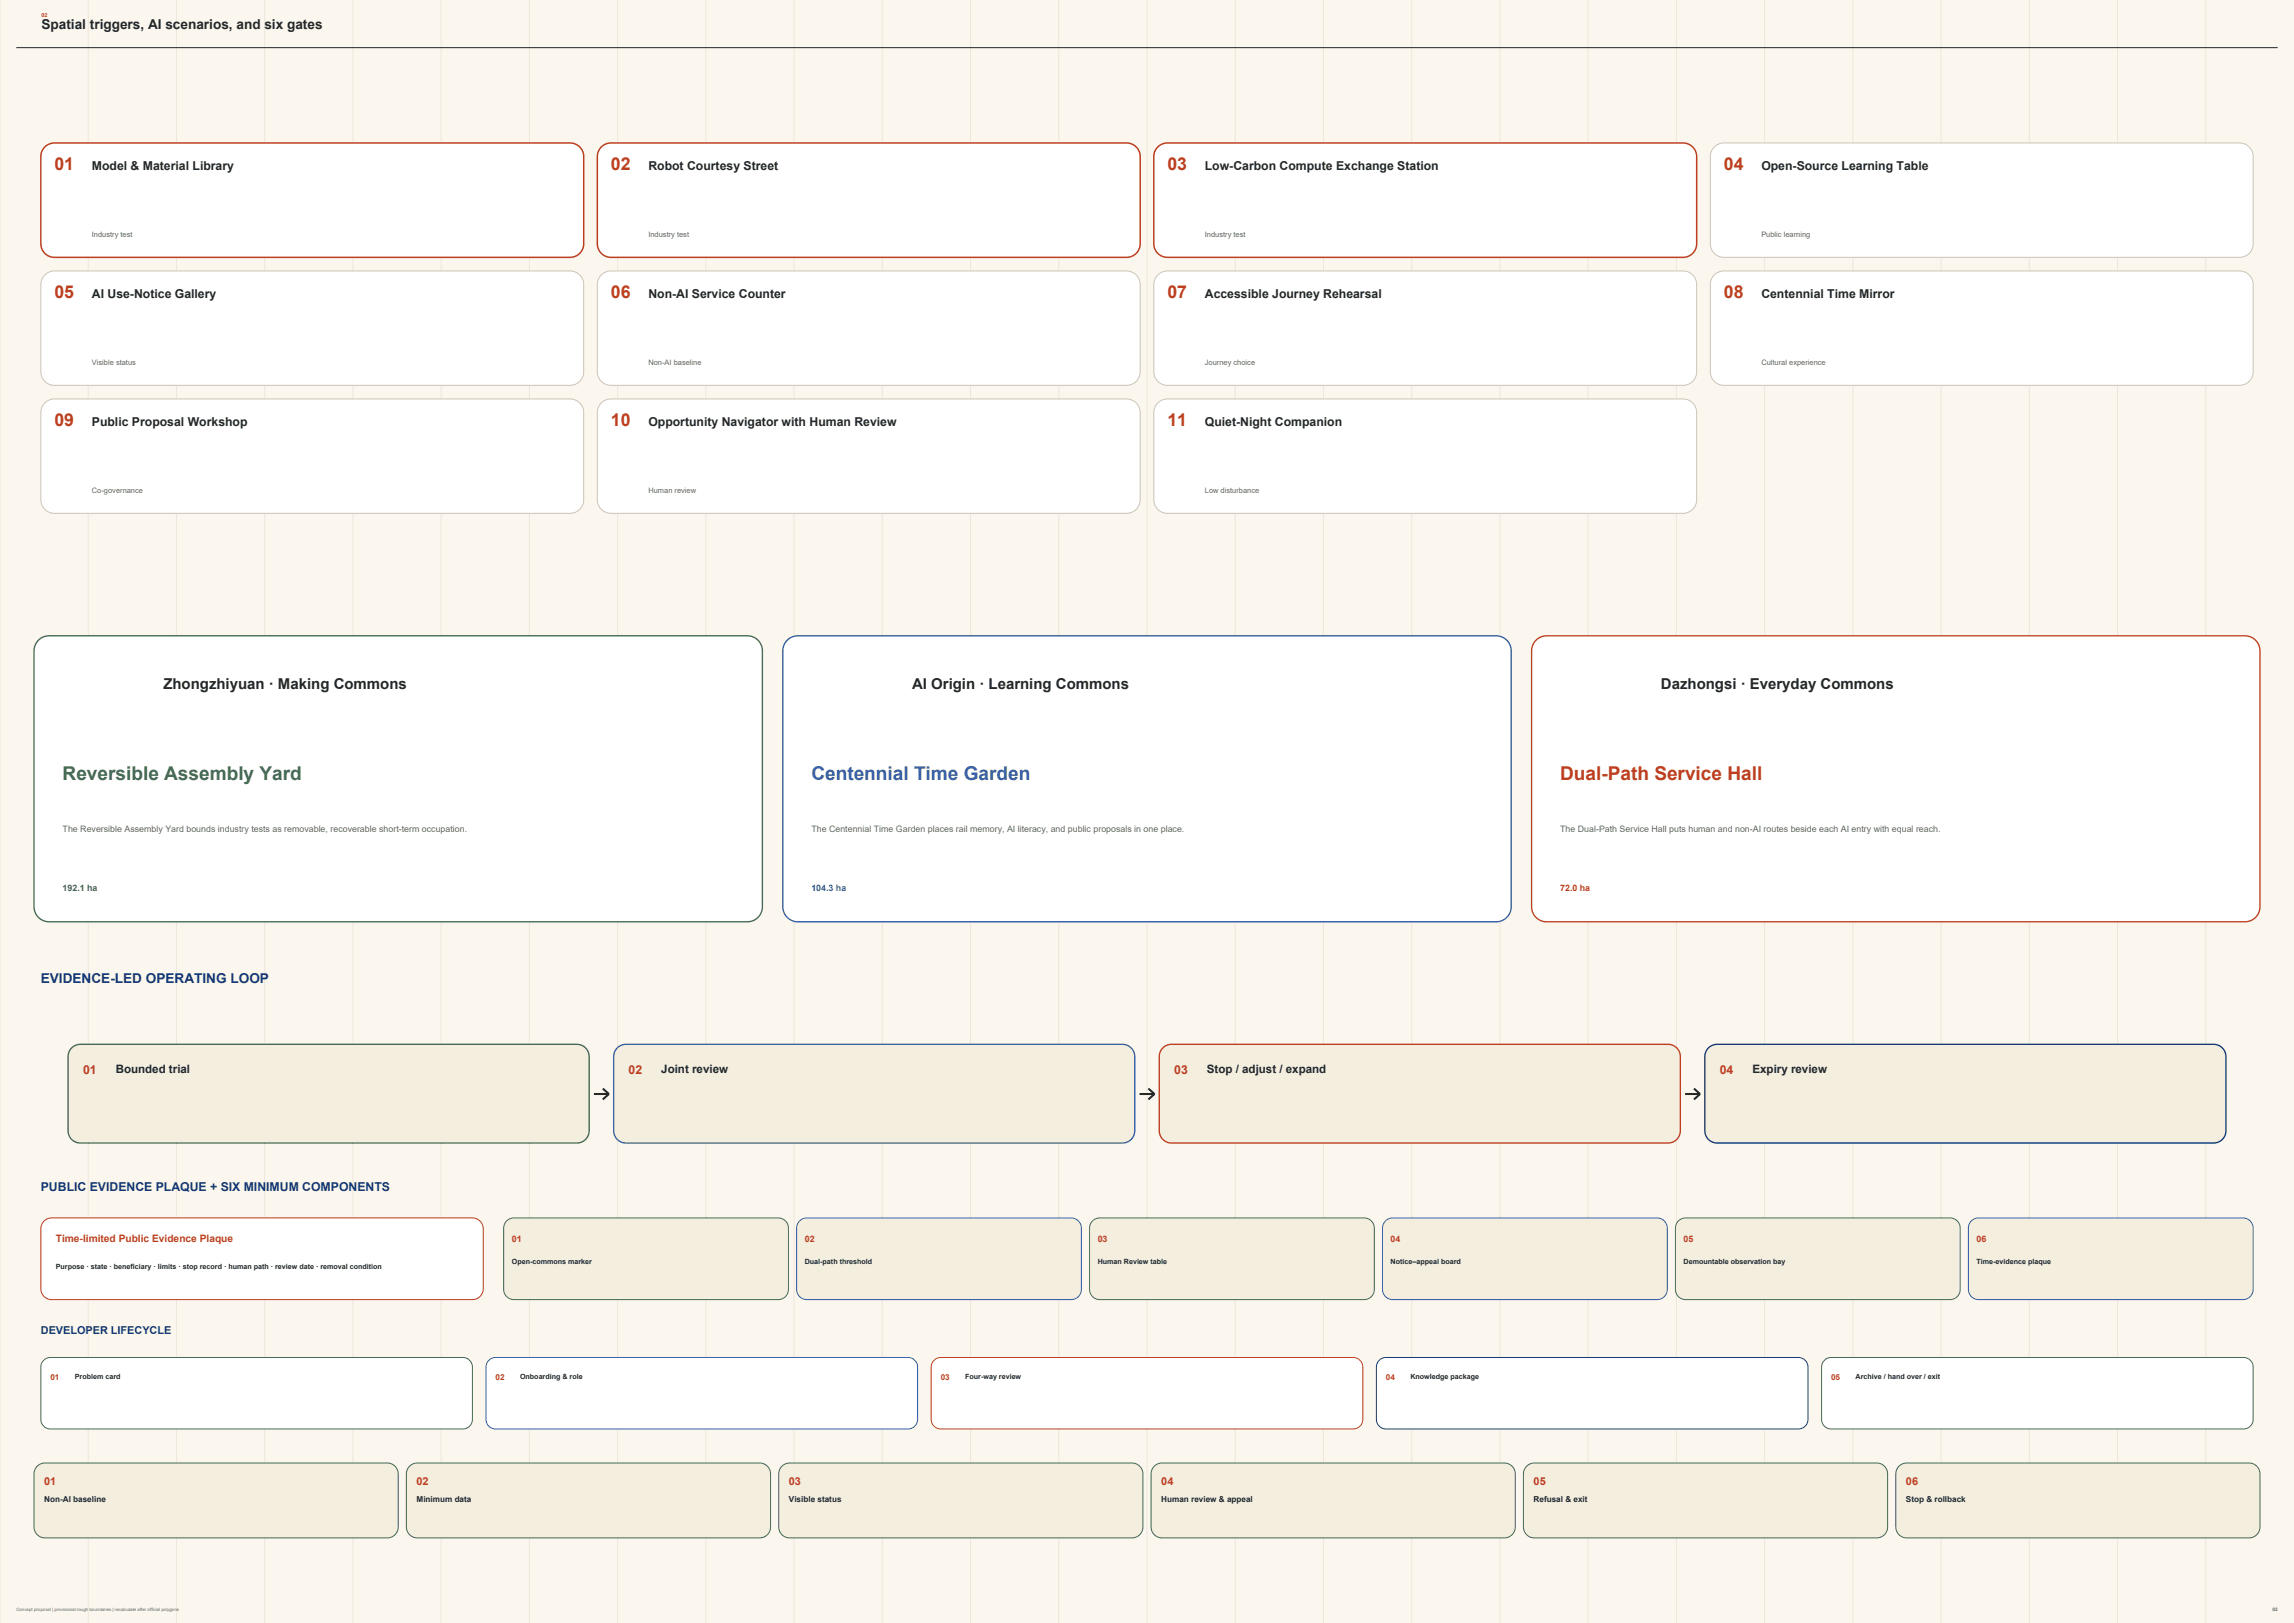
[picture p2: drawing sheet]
<svg xmlns="http://www.w3.org/2000/svg" width="1189mm" height="841mm" viewBox="0 0 1189 841" stroke-linecap="round" stroke-linejoin="round" font-family="sans-serif">
<defs><g id="words">
<text font-size="9.9" fill="#456b52" x="32" y="404">Reversible Assembly Yard</text>
<text font-size="9.9" fill="#345da8" x="421" y="404">Centennial Time Garden</text>
<text font-size="9.9" fill="#be3f20" x="809" y="404">Dual-Path Service Hall</text>
<g font-size="9.2" fill="#be3f20">
<text x="28" y="88">01</text>
<text x="317" y="88">02</text>
<text x="605" y="88">03</text>
<text x="894" y="88">04</text>
<text x="28" y="155">05</text>
<text x="317" y="155">06</text>
<text x="605" y="155">07</text>
<text x="894" y="155">08</text>
<text x="28" y="221">09</text>
<text x="317" y="221">10</text>
<text x="605" y="221">11</text>
</g>
<g font-size="7.8" fill="#252626">
<text x="85" y="357">Zhongzhiyuan · Making Commons</text>
<text x="473" y="357">AI Origin · Learning Commons</text>
<text x="861" y="357">Dazhongsi · Everyday Commons</text>
</g>
<text font-size="7.1" fill="#252626" x="22" y="15">Spatial triggers, AI scenarios, and six gates</text>
<text font-size="7.1" fill="#16367a" x="21" y="509">EVIDENCE-LED OPERATING LOOP</text>
<g font-size="6.3" fill="#252626">
<text x="48" y="88">Model &amp; Material Library</text>
<text x="336" y="88">Robot Courtesy Street</text>
<text x="624" y="88">Low-Carbon Compute Exchange Station</text>
<text x="913" y="88">Open-Source Learning Table</text>
<text x="48" y="155">AI Use-Notice Gallery</text>
<text x="336" y="155">Non-AI Service Counter</text>
<text x="624" y="155">Accessible Journey Rehearsal</text>
<text x="913" y="155">Centennial Time Mirror</text>
<text x="48" y="221">Public Proposal Workshop</text>
<text x="336" y="221">Opportunity Navigator with Human Review</text>
<text x="624" y="221">Quiet-Night Companion</text>
</g>
<g font-size="6.3" fill="#be3f20">
<text x="43" y="556">01</text>
<text x="326" y="556">02</text>
<text x="609" y="556">03</text>
<text x="891" y="556">04</text>
</g>
<text font-size="6.3" fill="#16367a" x="21" y="617">PUBLIC EVIDENCE PLAQUE + SIX MINIMUM COMPONENTS</text>
<g font-size="6" fill="#252626">
<text x="60" y="556">Bounded trial</text>
<text x="343" y="556">Joint review</text>
<text x="626" y="556">Stop / adjust / expand</text>
<text x="908" y="556">Expiry review</text>
</g>
<text font-size="5.6" fill="#16367a" x="21" y="691">DEVELOPER LIFECYCLE</text>
<g font-size="5.6" fill="#be3f20">
<text x="23" y="769">01</text>
<text x="216" y="769">02</text>
<text x="409" y="769">03</text>
<text x="602" y="769">04</text>
<text x="795" y="769">05</text>
<text x="988" y="769">06</text>
</g>
<text font-size="5.3" fill="#be3f20" x="29" y="643">Time-limited Public Evidence Plaque</text>
<g font-size="4.6" fill="#62645f">
<text x="32" y="431">The Reversible Assembly Yard bounds industry tests as removable, recoverable short-term occupation.</text>
<text x="421" y="431">The Centennial Time Garden places rail memory, AI literacy, and public proposals in one place.</text>
<text x="809" y="431">The Dual-Path Service Hall puts human and non-AI routes beside each AI entry with equal reach.</text>
</g>
<text font-size="4.6" fill="#456b52" x="32" y="462">192.1 ha</text>
<text font-size="4.6" fill="#345da8" x="421" y="462">104.3 ha</text>
<g font-size="4.6" fill="#be3f20">
<text x="809" y="462">72.0 ha</text>
<text x="265" y="643">01</text>
<text x="417" y="643">02</text>
<text x="569" y="643">03</text>
<text x="721" y="643">04</text>
<text x="873" y="643">05</text>
<text x="1024" y="643">06</text>
</g>
<g font-size="4.2" fill="#be3f20">
<text x="26" y="715">01</text>
<text x="257" y="715">02</text>
<text x="488" y="715">03</text>
<text x="718" y="715">04</text>
<text x="949" y="715">05</text>
</g>
<g font-size="4.2" fill="#252626">
<text x="23" y="779">Non-AI baseline</text>
<text x="216" y="779">Minimum data</text>
<text x="409" y="779">Visible status</text>
<text x="602" y="779">Human review &amp; appeal</text>
<text x="795" y="779">Refusal &amp; exit</text>
<text x="988" y="779">Stop &amp; rollback</text>
</g>
<g font-size="3.9" fill="#62645f">
<text x="48" y="123">Industry test</text>
<text x="336" y="123">Industry test</text>
<text x="624" y="123">Industry test</text>
<text x="913" y="123">Public learning</text>
<text x="48" y="189">Visible status</text>
<text x="336" y="189">Non-AI baseline</text>
<text x="624" y="189">Journey choice</text>
<text x="913" y="189">Cultural experience</text>
<text x="48" y="255">Co-governance</text>
<text x="336" y="255">Human review</text>
<text x="624" y="255">Low disturbance</text>
</g>
<g font-size="3.7" fill="#252626">
<text x="29" y="658">Purpose · state · beneficiary · limits · stop record · human path · review date · removal condition</text>
<text x="265" y="655">Open-commons marker</text>
<text x="417" y="655">Dual-path threshold</text>
<text x="569" y="655">Human Review table</text>
<text x="721" y="655">Notice–appeal board</text>
<text x="873" y="655">Demountable observation bay</text>
<text x="1024" y="655">Time-evidence plaque</text>
<text x="39" y="715">Problem card</text>
<text x="270" y="715">Onboarding &amp; role</text>
<text x="500" y="715">Four-way review</text>
<text x="731" y="715">Knowledge package</text>
<text x="962" y="715">Archive / hand over / exit</text>
</g>
<text font-size="2.8" fill="#be3f20" x="22" y="9">02</text>
<text font-size="2.5" fill="#62645f" x="1178" y="835">02</text>
<text font-size="2.3" fill="#62645f" x="8" y="835">Concept proposal | provisional rough boundaries | recalculate after official polygons</text>
</g></defs>
<path d="M0 0h1189v841h-1189z" fill-rule="evenodd" fill="#fbf7ef"/>
<g fill="none" stroke="#eee7da" stroke-width=".52">
<path d="M0 0v841M46 0v841M91 0v841M137 0v841M183 0v841M229 0v841M274 0v841M320 0v841M366 0v841M412 0v841M457 0v841M503 0v841"/>
<path d="M549 0v841M595 0v841M640 0v841M686 0v841M732 0v841M777 0v841M823 0v841M869 0v841M915 0v841M960 0v841M1006 0v841M1052 0v841"/>
<path d="M1098 0v841M1143 0v841"/>
</g>
<path d="M8 25h1173" fill="none" stroke="#252626" stroke-width=".52"/>
<g fill="#fff" stroke="#be3f20" stroke-width=".78" stroke-linecap="butt">
<path d="M24 76l2-2h2h267a7 7 0 0 1 8 7v45a7 7 0 0 1-8 7h-267a7 7 0 0 1-7-7v-45l1-3z" fill-rule="evenodd"/>
<path d="M312 76l3-2h2h267a7 7 0 0 1 7 7v45a7 7 0 0 1-7 7h-267a7 7 0 0 1-7-7v-45v-3z" fill-rule="evenodd"/>
<path d="M600 76l3-2h2h267a7 7 0 0 1 7 7v45a7 7 0 0 1-7 7h-267a7 7 0 0 1-7-7v-45l1-3z" fill-rule="evenodd"/>
</g>
<g fill="#fff" stroke="#cbc4b7" stroke-width=".52">
<path d="M888 77l3-2 3-1h267a7 7 0 0 1 7 7v45a7 7 0 0 1-7 7h-267a7 7 0 0 1-8-7v-45l1-2z" fill-rule="evenodd"/>
<path d="M23 143l2-2 3-1h267a7 7 0 0 1 8 7v46a7 7 0 0 1-8 7h-267a7 7 0 0 1-7-7v-46v-2z" fill-rule="evenodd"/>
<path d="M311 143l3-2 3-1h267a7 7 0 0 1 7 7v46a7 7 0 0 1-7 7h-267a7 7 0 0 1-7-7v-46v-2z" fill-rule="evenodd"/>
<path d="M600 142l3-1 2-1h267a7 7 0 0 1 7 7v46a7 7 0 0 1-7 7h-267a7 7 0 0 1-7-7v-46l1-3z" fill-rule="evenodd"/>
<path d="M888 143l3-2 3-1h267a7 7 0 0 1 7 7v46a7 7 0 0 1-7 7h-267a7 7 0 0 1-8-7v-46l1-2z" fill-rule="evenodd"/>
<path d="M23 209l2-2h3h267a7 7 0 0 1 8 7v45a7 7 0 0 1-8 7h-267a7 7 0 0 1-7-7v-45v-2z" fill-rule="evenodd"/>
<path d="M311 209l3-2h3h267a7 7 0 0 1 7 7v45a7 7 0 0 1-7 7h-267a7 7 0 0 1-7-7v-45v-2z" fill-rule="evenodd"/>
<path d="M600 208l3-1h2h267a7 7 0 0 1 7 7v45a7 7 0 0 1-7 7h-267a7 7 0 0 1-7-7v-45l1-3z" fill-rule="evenodd"/>
</g>
<path d="M20 332l2-2 3-1h362a8 8 0 0 1 8 8v133a8 8 0 0 1-8 8h-362a8 8 0 0 1-7-8v-133v-3z" fill-rule="evenodd" fill="#fff" stroke="#456b52" stroke-width=".71" stroke-linecap="butt"/>
<path d="M408 332l2-2 4-1h361a8 8 0 0 1 8 8v133a8 8 0 0 1-8 8h-361a8 8 0 0 1-8-8v-133v-3z" fill-rule="evenodd" fill="#fff" stroke="#345da8" stroke-width=".71" stroke-linecap="butt"/>
<path d="M796 332l3-2 3-1h362a8 8 0 0 1 7 8v133a8 8 0 0 1-7 8h-362a8 8 0 0 1-8-8v-133v-3z" fill-rule="evenodd" fill="#fff" stroke="#be3f20" stroke-width=".71" stroke-linecap="butt"/>
<path d="M37 543l3-2h2h257a6 6 0 0 1 6 6v39a6 6 0 0 1-6 6h-257a6 6 0 0 1-7-6v-39l1-2z" fill-rule="evenodd" fill="#f4eedf" stroke="#456b52" stroke-width=".71" stroke-linecap="butt"/>
<path d="M308 567h8M312 564l4 3M316 567l-4 3" fill="none" stroke="#252626" stroke-width="1.1" stroke-linecap="butt"/>
<path d="M320 543l2-2h2h258a6 6 0 0 1 6 6v39a6 6 0 0 1-6 6h-258a6 6 0 0 1-6-6v-39v-2z" fill-rule="evenodd" fill="#f4eedf" stroke="#345da8" stroke-width=".71" stroke-linecap="butt"/>
<path d="M591 567h7M595 564l3 3M598 567l-3 3" fill="none" stroke="#252626" stroke-width="1.1" stroke-linecap="butt"/>
<path d="M603 543l2-2h2h258a6 6 0 0 1 6 6v39a6 6 0 0 1-6 6h-258a6 6 0 0 1-6-6v-39v-2z" fill-rule="evenodd" fill="#f4eedf" stroke="#be3f20" stroke-width=".71" stroke-linecap="butt"/>
<path d="M873 567h8M878 564l3 3M881 567l-3 3" fill="none" stroke="#252626" stroke-width="1.1" stroke-linecap="butt"/>
<path d="M885 543l3-2h2h257a6 6 0 0 1 7 6v39a6 6 0 0 1-7 6h-257a6 6 0 0 1-6-6v-39v-2z" fill-rule="evenodd" fill="#f4eedf" stroke="#16367a" stroke-width=".71" stroke-linecap="butt"/>
<path d="M23 633l2-2h2h218a6 6 0 0 1 5 6v31a6 6 0 0 1-5 5h-218a6 6 0 0 1-6-5v-31v-2z" fill-rule="evenodd" fill="#fff" stroke="#be3f20" stroke-width=".53"/>
<g fill="#f4eedf" stroke="#456b52" stroke-width=".52">
<path d="M263 633l3-2h137a5 5 0 0 1 6 5v32a5 5 0 0 1-6 5h-137a5 5 0 0 1-5-5v-32z" fill-rule="evenodd"/>
<path d="M566 633l4-2h137a5 5 0 0 1 5 5v32a5 5 0 0 1-5 5h-137a5 5 0 0 1-5-5v-32z" fill-rule="evenodd"/>
<path d="M870 633l4-2h137a5 5 0 0 1 5 5v32a5 5 0 0 1-5 5h-137a5 5 0 0 1-6-5v-32z" fill-rule="evenodd"/>
</g>
<g fill="#f4eedf" stroke="#345da8" stroke-width=".52">
<path d="M414 633l4-2h137a5 5 0 0 1 5 5v32a5 5 0 0 1-5 5h-137a5 5 0 0 1-5-5v-32z" fill-rule="evenodd"/>
<path d="M718 633l4-2h137a5 5 0 0 1 5 5v32a5 5 0 0 1-5 5h-137a5 5 0 0 1-5-5v-32z" fill-rule="evenodd"/>
<path d="M1022 633l4-2h137a5 5 0 0 1 5 5v32a5 5 0 0 1-5 5h-137a5 5 0 0 1-6-5v-32z" fill-rule="evenodd"/>
</g>
<g fill="#fff" stroke="#456b52" stroke-width=".52">
<path d="M22 705l2-1 2-1h214a5 5 0 0 1 5 5v28a5 5 0 0 1-5 4h-214a5 5 0 0 1-5-4v-28z" fill-rule="evenodd"/>
<path d="M945 705l2-1 2-1h214a5 5 0 0 1 5 5v28a5 5 0 0 1-5 4h-214a5 5 0 0 1-5-4v-28z" fill-rule="evenodd"/>
</g>
<path d="M253 705l2-1 2-1h214a5 5 0 0 1 5 5v28a5 5 0 0 1-5 4h-214a5 5 0 0 1-5-4v-28z" fill-rule="evenodd" fill="#fff" stroke="#345da8" stroke-width=".52"/>
<path d="M484 705l2-1 2-1h213a5 5 0 0 1 5 5v28a5 5 0 0 1-5 4h-213a5 5 0 0 1-5-4v-28z" fill-rule="evenodd" fill="#fff" stroke="#be3f20" stroke-width=".52"/>
<path d="M715 705l2-1 1-1h214a5 5 0 0 1 5 5v28a5 5 0 0 1-5 4h-214a5 5 0 0 1-5-4v-28z" fill-rule="evenodd" fill="#fff" stroke="#16367a" stroke-width=".52"/>
<g fill="#f4eedf" stroke="#456b52" stroke-width=".53">
<path d="M19 760l2-2h2h178a6 6 0 0 1 5 6v27a6 6 0 0 1-5 6h-178a6 6 0 0 1-5-6v-27v-2z" fill-rule="evenodd"/>
<path d="M212 760l2-2h2h178a6 6 0 0 1 5 6v27a6 6 0 0 1-5 6h-178a6 6 0 0 1-5-6v-27v-2z" fill-rule="evenodd"/>
<path d="M405 760l2-2h2h178a6 6 0 0 1 5 6v27a6 6 0 0 1-5 6h-178a6 6 0 0 1-5-6v-27v-2z" fill-rule="evenodd"/>
<path d="M598 760l2-2h2h178a6 6 0 0 1 5 6v27a6 6 0 0 1-5 6h-178a6 6 0 0 1-5-6v-27v-2z" fill-rule="evenodd"/>
<path d="M791 760l2-2h2h178a6 6 0 0 1 5 6v27a6 6 0 0 1-5 6h-178a6 6 0 0 1-5-6v-27v-2z" fill-rule="evenodd"/>
<path d="M984 760l2-2h2h178a6 6 0 0 1 5 6v27a6 6 0 0 1-5 6h-178a6 6 0 0 1-5-6v-27v-2z" fill-rule="evenodd"/>
</g>
<use href="#words"/>
</svg>
